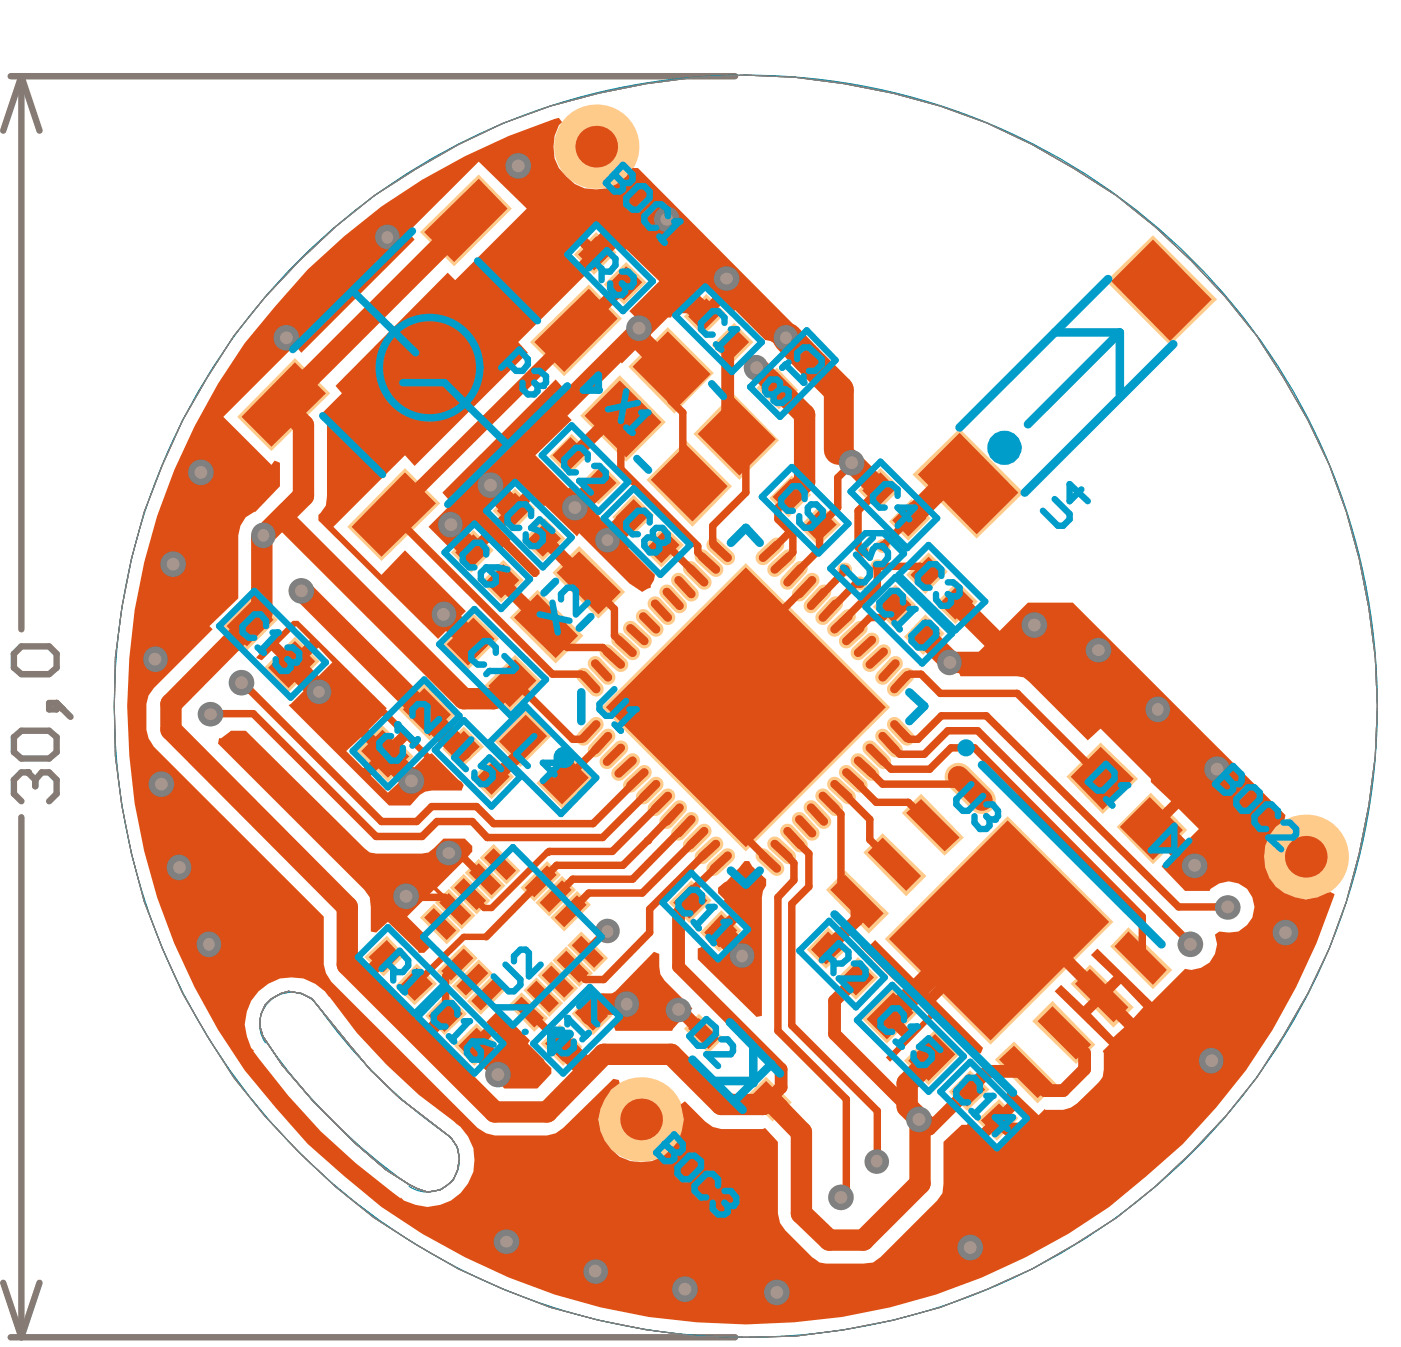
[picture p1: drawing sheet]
<svg xmlns="http://www.w3.org/2000/svg" width="55mm" height="53mm" viewBox="0 0 55 53" stroke-linecap="round" stroke-linejoin="round" font-family="sans-serif">
<g fill="none" stroke="#808080" stroke-width=".04">
<path d="M10.5 39.8a1.3 1.3 0 0 1 1.8-.3 21.1 21.1 0 0 0 5.5 5.5 1.24 1.24 0 0 1 .1 1.7 1.24 1.24 0 0 1-1.7 .1 20.2 20.2 0 0 1-5.8-5.8l-.1-.4v-.5z"/>
<circle cx="29.5" cy="27.9" r="24.9"/>
</g>
<g fill="none" stroke="#857a74" stroke-width=".25">
<path d="M.4 3h28.7M.8 3l.8 2.2M.8 3l-.7 2.2M.8 3v21.9M.5 25.9l.3-.3h1.1l.3 .3v.5l-.3 .3h-1.1l-.3-.3zM.5 29.2l.3-.3h1.1l.3 .3v.5l-.3 .3h-1.1l-.3-.3zM.8 32.3v20.6M1.1 30.5h.1M1.1 30.5h-.3l-.3 .3v.6l.3 .3M1.1 30.5l.3 .3M1.4 30.8l.2-.3h.3l.3 .3v.6l-.3 .3M1.4 30.8v.3"/>
<path d="M1.9 27.8h.3v.3h-.3zM2.2 27.8l.6 .6M.1 50.7l.7 2.2M.4 52.9h28.7M1.6 50.7l-.8 2.2"/>
</g>
<g fill="none" stroke="#008080" stroke-width=".04">
<path d="M10.5 41.2a1.27 1.27 0 0 1 .3-1.7 1.27 1.27 0 0 1 1.8 .3 20.8 20.8 0 0 0 5 5M10.5 41.2a23.1 23.1 0 0 0 5.7 5.7M17.6 44.8a1.27 1.27 0 0 1 .3 1.8 1.27 1.27 0 0 1-1.7 .3"/>
<circle cx="29.5" cy="27.9" r="25"/>
</g>
<g fill="#ffcb8b">
<path d="M10.4 26.4l1.3-1.2 .9 1-1.2 1.2z" fill-rule="evenodd"/>
<path d="M17.9 39l1-1.1 .6 .6-1.1 1z" fill-rule="evenodd"/>
<path d="M17.7 39.3l.8 .8-.9 .8-.8-.7z" fill-rule="evenodd"/>
<path d="M16.6 36.3l.6-.6 1 1.1-.5 .5z" fill-rule="evenodd"/>
<path d="M17.2 35.7l.5-.6 1.1 1.1-.6 .6z" fill-rule="evenodd"/>
<path d="M17.8 35.1l.5-.5 1.1 1-.6 .6z" fill-rule="evenodd"/>
<path d="M18.3 28.7l.8 .8-.9 .9-.7-.8z" fill-rule="evenodd"/>
<path d="M17.8 21.8l.9-.8 .8 .8-.9 .8z" fill-rule="evenodd"/>
<path d="M21.2 38.6l.6-.6 1.1 1.1-.6 .5z" fill-rule="evenodd"/>
<path d="M20.7 39.2l.5-.5 1.1 1-.6 .5z" fill-rule="evenodd"/>
<path d="M20.1 39.8l.5-.6 1.1 1.1-.6 .5z" fill-rule="evenodd"/>
<path d="M21.2 35.7l1-1.1 .6 .6-1.1 1z" fill-rule="evenodd"/>
</g>
<path d="M23.5 26.2l.5 .6M24 25.8l.5 .5M24 29.1l-.5 .6M24.5 25.3l.5 .5M24.5 29.6l-.5 .5M24.9 24.8l.6 .6" fill="none" stroke="#ffcb8b" stroke-width=".59"/>
<path d="M28.5 36l.8 .8-.9 .8-.7-.7z" fill-rule="evenodd" fill="#ffcb8b"/>
<path d="M27.3 22.5l.5 .5M27.8 22l.5 .5M27.8 32.9l-.5 .5M28.2 21.6l.6 .5M28.3 33.4l-.5 .5" fill="none" stroke="#ffcb8b" stroke-width=".59"/>
<path d="M27 12.5l.9-.9 .8 .8-.9 .9z" fill-rule="evenodd" fill="#ffcb8b"/>
<path d="M30.6 33.4l.6 .5M31.1 32.9l.5 .5M31.2 22l-.6 .5M31.6 32.4l.5 .6M31.6 22.5l-.5 .5M32.1 31.9l.5 .6M32.1 22.9l-.5 .6" fill="none" stroke="#ffcb8b" stroke-width=".59"/>
<g fill="#ffcb8b">
<path d="M30.4 19.7l.9-.9 .8 .8-.9 .9z" fill-rule="evenodd"/>
<path d="M29.9 15.3l.8-.8 .9 .9-.8 .8z" fill-rule="evenodd"/>
</g>
<path d="M34.4 29.6l.5 .5M34.5 25.3l-.6 .5M34.9 29.1l.5 .6M34.9 25.8l-.5 .5M35.4 28.6l.5 .6M35.4 26.2l-.5 .6" fill="none" stroke="#ffcb8b" stroke-width=".59"/>
<g fill="#ffcb8b">
<circle cx="34.7" cy="22.4" r=".27"/>
<circle cx="34.9" cy="21.6" r=".27"/>
<circle cx="34" cy="23.1" r=".27"/>
<circle cx="34.1" cy="21.8" r=".27"/>
</g>
<g fill="#ffcb8b">
<path d="M33.9 19.4l.9-.9 .8 .8-.9 .9z" fill-rule="evenodd"/>
<path d="M37.5 43.2l.9-.9 .7 .8-.9 .8z" fill-rule="evenodd"/>
<path d="M14.4 37.9l.9-.9 .7 .8-.8 .8z" fill-rule="evenodd"/>
<path d="M18 41.4l.8-.9 .8 .8-.8 .9z" fill-rule="evenodd"/>
<path d="M17.3 38.4l1-1.1 .6 .6-1.1 1z" fill-rule="evenodd"/>
<path d="M21.4 41.3l.7-.8 .9 .9-.7 .8z" fill-rule="evenodd"/>
<path d="M20.6 35.1l1-1 .6 .5-1.1 1.1z" fill-rule="evenodd"/>
<path d="M20.7 21.4l.8-.9 .8 .8-.8 .9z" fill-rule="evenodd"/>
</g>
<path d="M25 30.1l-.5 .5M25.4 24.4l.5 .5M25.5 30.5l-.6 .6M25.9 31l-.5 .5" fill="none" stroke="#ffcb8b" stroke-width=".59"/>
<g fill="#ffcb8b">
<path d="M25.1 19.6l.8 .8-.9 .8-.8-.7z" fill-rule="evenodd"/>
<path d="M23.9 11.2l.9-.8 .8 .8-.9 .9z" fill-rule="evenodd"/>
<path d="M27 40.7l.6-.6 1 1-.6 .6z" fill-rule="evenodd"/>
</g>
<path d="M28.8 33.8l-.6 .5" fill="none" stroke="#ffcb8b" stroke-width=".59"/>
<path d="M28.1 13.7l.9-.9 .8 .7-.9 .9z" fill-rule="evenodd" fill="#ffcb8b"/>
<path d="M32.6 23.4l-.5 .6" fill="none" stroke="#ffcb8b" stroke-width=".59"/>
<g fill="#ffcb8b">
<path d="M31.1 14.2l.8-.8 .8 .8-.7 .8z" fill-rule="evenodd"/>
<path d="M32.4 19.9l.8 .8-.8 .9-.8-.8z" fill-rule="evenodd"/>
</g>
<path d="M33.9 30.1l.6 .5M35.9 26.7l-.5 .6" fill="none" stroke="#ffcb8b" stroke-width=".59"/>
<g fill="#ffcb8b">
<path d="M34.1 33.7l.8-.7 1.7 1.6-.8 .8z" fill-rule="evenodd"/>
<path d="M34.5 24l.9-.9 .8 .8-.9 .9z" fill-rule="evenodd"/>
</g>
<path d="M37.9 30.7l.9 .9" fill="none" stroke="#ffcb8b" stroke-width="1.1"/>
<g fill="#ffcb8b">
<path d="M37 23.9l.9-.9 .8 .8-.9 .9z" fill-rule="evenodd"/>
<path d="M40.8 40.4l.8-.8 1.7 1.7-.8 .8z" fill-rule="evenodd"/>
<path d="M44.6 36.7l1.7 1.7-.7 .7-1.7-1.7z" fill-rule="evenodd"/>
<path d="M20.2 24.4l1-1.1 1.9 1.8-1.1 1.1z" fill-rule="evenodd"/>
<path d="M34.1 40.3l1.2-1.2 1 .9-1.2 1.3z" fill-rule="evenodd"/>
<path d="M16.5 38.1l.8 .8-.9 .9-.8-.8z" fill-rule="evenodd"/>
<path d="M29.5 43.3l.8-.7 1 1-.8 .8z" fill-rule="evenodd"/>
<path d="M18.5 39.6l1-1.1 .6 .6-1.1 1z" fill-rule="evenodd"/>
<path d="M23.3 39.3l.9 .9-.8 .7-.8-.8z" fill-rule="evenodd"/>
<path d="M21.8 36.3l1-1.1 .6 .6-1.1 1z" fill-rule="evenodd"/>
<path d="M26.4 35.7l.9-.9 .8 .8-.9 .9z" fill-rule="evenodd"/>
</g>
<path d="M23.6 28.6l-.5 .6M26.4 31.5l-.5 .5M26.9 31.9l-.5 .6M27.3 32.4l-.5 .6" fill="none" stroke="#ffcb8b" stroke-width=".59"/>
<path d="M19.6 29.3l1.2-1.2 1 1-1.2 1.2z" fill-rule="evenodd" fill="#ffcb8b"/>
<path d="M26.8 22.9l.5 .6M30.7 21.6l-.5 .5" fill="none" stroke="#ffcb8b" stroke-width=".59"/>
<g fill="#ffcb8b">
<path d="M19 23l.9-.9 .8 .8-.9 .9z" fill-rule="evenodd"/>
<path d="M23.7 18.3l.8 .8-.8 .8-.8-.7z" fill-rule="evenodd"/>
<path d="M39.3 41.9l.8-.7 1.7 1.7-.8 .7z" fill-rule="evenodd"/>
<path d="M33 38.7l.9-.8 .8 .8-.9 .8z" fill-rule="evenodd"/>
<path d="M42.3 38.9l.8-.8 1.7 1.7-.8 .8z" fill-rule="evenodd"/>
<path d="M32.7 35.2l.7-.8 1.7 1.7-.8 .8z" fill-rule="evenodd"/>
</g>
<path d="M32.5 31.5l.5 .5" fill="none" stroke="#ffcb8b" stroke-width=".59"/>
<path d="M35.7 32.2l.7-.8 1.7 1.7-.8 .7z" fill-rule="evenodd" fill="#ffcb8b"/>
<path d="M34 24.8l-.5 .6" fill="none" stroke="#ffcb8b" stroke-width=".59"/>
<g fill="#ffcb8b">
<path d="M36.6 24.3l.7 .8-.8 .8-.8-.7z" fill-rule="evenodd"/>
<path d="M35.8 22.7l.9-.9 .8 .8-.9 .9z" fill-rule="evenodd"/>
<path d="M15.8 28.1l1-1.1 1.2 1.3-1 1z" fill-rule="evenodd"/>
<path d="M14.1 29.7l1-1 1.2 1.2-1 1z" fill-rule="evenodd"/>
<path d="M16 18.5l1.4 1.4-2.3 2.3-1.4-1.4z" fill-rule="evenodd"/>
<path d="M11.7 14.2l1.4 1.4-2.4 2.2-1.3-1.3z" fill-rule="evenodd"/>
<path d="M8.8 24.8l1.2-1.3 1 1-1.2 1.2z" fill-rule="evenodd"/>
<path d="M18.4 34.5l.5-.5 1.1 1-.6 .6z" fill-rule="evenodd"/>
<path d="M19 33.9l.5-.5 1.1 1-.6 .6z" fill-rule="evenodd"/>
<path d="M22.4 37.4l.6-.6 1 1.1-.5 .5z" fill-rule="evenodd"/>
<path d="M21.8 38l.6-.6 1 1.1-.5 .5z" fill-rule="evenodd"/>
</g>
<g fill="#ffcb8b">
<circle cx="33.4" cy="22.5" r=".27"/>
<circle cx="25.3" cy="44.3" r="1.67"/>
</g>
<path d="M23.1 26.7l.5 .6M30.2 33.8l.5 .5" fill="none" stroke="#ffcb8b" stroke-width=".59"/>
<g fill="#ffcb8b">
<path d="M19.1 27.1l1.3-1.2 1 1-1.2 1.2z" fill-rule="evenodd"/>
<path d="M21.2 31l1.2-1.3 1 1.1-1.2 1.2z" fill-rule="evenodd"/>
<path d="M18.6 30.8l.9-.9 .8 .8-.9 .9z" fill-rule="evenodd"/>
</g>
<path d="M25.9 23.9l.5 .5M26.4 23.4l.5 .6" fill="none" stroke="#ffcb8b" stroke-width=".59"/>
<g fill="#ffcb8b">
<path d="M25.4 21.7l.9-.9 .7 .8-.9 .8z" fill-rule="evenodd"/>
<path d="M21.7 18l.9-.8 .8 .7-.9 .9z" fill-rule="evenodd"/>
<path d="M21.8 22.6l1.1-1 1.8 1.8-1 1.1z" fill-rule="evenodd"/>
<path d="M19.5 20.2l.9-.9 .8 .8-.9 .9z" fill-rule="evenodd"/>
<path d="M29 15.6l1.8 1.8-1.6 1.6-1.8-1.8z" fill-rule="evenodd"/>
<path d="M25.6 19l1.5-1.6 1.8 1.8-1.5 1.6z" fill-rule="evenodd"/>
<path d="M24.5 14.8l1.8 1.9-1.5 1.6-1.9-1.9z" fill-rule="evenodd"/>
<path d="M24.8 14.5l1.6-1.6 1.8 1.9-1.5 1.6z" fill-rule="evenodd"/>
<path d="M22.7 10.1l.9-.9 .8 .8-.9 .9z" fill-rule="evenodd"/>
<path d="M38.6 44.3l.9-.8 .8 .7-.9 .9z" fill-rule="evenodd"/>
<path d="M35.7 41.9l1.3-1.2 .9 1-1.2 1.2z" fill-rule="evenodd"/>
</g>
<circle cx="23.6" cy="5.8" r="1.67" fill="#ffcb8b"/>
<path d="M33 31l.5 .5M33.5 30.5l.5 .6" fill="none" stroke="#ffcb8b" stroke-width=".59"/>
<g fill="#ffcb8b">
<path d="M32.7 36.7l.8 .8-.8 .8-.8-.7z" fill-rule="evenodd"/>
<path d="M42.2 30.7l1.3-1.3 1.5 1.4-1.4 1.4z" fill-rule="evenodd"/>
</g>
<path d="M33 23.9l-.5 .5M33.5 24.4l-.5 .5" fill="none" stroke="#ffcb8b" stroke-width=".59"/>
<g fill="#ffcb8b">
<path d="M36.1 18.8l1.8-1.9 2.6 2.6-1.9 1.8z" fill-rule="evenodd"/>
<path d="M35.1 20.6l.9-.9 .8 .8-.9 .9z" fill-rule="evenodd"/>
<path d="M21 13.5l2.3-2.3 1.3 1.4-2.3 2.3z" fill-rule="evenodd"/>
<path d="M35 37.1l4.8-4.8 4.2 4.2-4.8 4.8z" fill-rule="evenodd"/>
<path d="M17.5 25.5l1.2-1.2 1 1-1.2 1.2z" fill-rule="evenodd"/>
<path d="M44.1 32.7l1.4-1.4 1.4 1.5-1.3 1.4z" fill-rule="evenodd"/>
<path d="M16.6 9.2l2.3-2.3 1.3 1.3-2.2 2.3z" fill-rule="evenodd"/>
<path d="M43.7 11.1l1.9-1.8 2.5 2.5-1.8 1.9z" fill-rule="evenodd"/>
<path d="M23.8 28l5.7-5.7 5.7 5.7-5.7 5.7z" fill-rule="evenodd"/>
</g>
<circle cx="51.6" cy="33.9" r="1.67" fill="#ffcb8b"/>
<g fill="#de4f16">
<path d="M24 39.4l.3-.2 1.6-1.6 .2 .1v.8l.2 .3 1.1 1.1-.2 .1 .8 .7-.3 .3-.7-.7-.4 .5h-2.3l-.1-.2 .4-.4-.6-.7z"/>
<path d="M8.7 29.2a1.2 1.2 0 0 1 1-.3l4.9 4.8h2.3l.6-.5h.9l.3 .3v.2l-.2 .2 .7 .8-.1 .1-.8-.7-1 1 .8 .8-.1 .1-.8-.8-1.1 1 1.1 1.1-.4 .4h-.2l-1.3-1.2-.4 .4-.2-.1-.1-1.3-.2-.3-5.8-5.8z"/>
<path d="M19.2 40.4l.5-.5 1.3 1.2-.1 .2 .9 .9v.3l-.6 .5h-1.3l-.8-.8 .1-.1-.6-.6 .2-.2-.2-.1 .7-.7zM19.1 41.3l.4 .5 .5-.5-.4-.5z"/>
<path d="M28.4 35.1l1-1h.2l.7 .7-.2 .7v4.7h-.2l-2.3-2.3v-.4l.2-.1 .6 .7 .5-.5-.6-.6 .2-.2-.2-.1 .7-.7-.4-.3v-.1l-.2-.3zM28.8 36.8l.4 .5 .5-.5-.4-.5z"/>
<path d="M34 37.3l.1-.1 .2 .2 .3-.2 2.1 2.1 2.6-2.7 .4 .3-2.7 2.7 1.9 1.8-.1 .3-.3 .1-1.6-1.6-1.7 1.8-.2-.2 .7-.7-.7-.7 .2-.2-.2-.1 .9-.9zM35.5 40.2l.5 .6 .7-.7-.5-.6z"/>
<path d="M10.1 26l1.5-1.5h.2l3.5 3.5 1.7 1.8h.1l1.1 1.1 .1 .2-.1 .2h-1.4l-.6 .6h-.8l-4-4 .8-.7-1.5-1.5-.4 .4zM11 25.4l.6 .6 .7-.7-.6-.5zM11.9 26.3l.6 .6 .6-.7-.5-.6zM14.6 28.9l.6 .6 .6-.5-.7-.7zM13.7 29.7l.7 .7 .6-.6-.7-.6zM15.5 29.8l.7 .7 .6-.5-.7-.7zM14.7 30.7l.6 .6 .6-.5-.7-.7z"/>
<path d="M12.2 10.7a24.4 24.4 0 0 1 9.9-6l.1 .1a1.67 1.67 0 0 0 .5 2.4 1.67 1.67 0 0 0 2.3-.6h.2l6.5 6.5-.3 .3 .7 .6-.3 .3-.7-.6-.3 .1-.3-.3-.3-.1-1.6-1.5-.6 .7-.2-.2-.1 .2-.6-.6-1.5 1.4 1.1 1.1-.3 .3-1.1-1.1-2.9 2.7 .4 .4-.2-.2-1.4 1.4 1.7 1.7 .7-.7 .3 .3-.7 .6 1 1 .6-.6 .3 .3-.6 .6 .4 .4-.1 .1 1.1 1v.2a.51 .51 0 0 1-.5 .5l-.5-.3-2-2-.1 .1-1.7-1.5-1.3 1.3 1.5 1.6-.1 .2h-.1l-1.6-1.5-.7 .7-.1-.2-.2 .2-.5-.7-.3 .3-.8-.8 1-.9-.4-.4 4.5-4.5 .3 .4 2.9-2.8-.3-.3 1.2-1.2-1.8-1.6-1.3 1.3 .1 .1-2.6 2.6 .4 .5-4.5 4.4-.4-.4-2.8 2.8 1.9 1.9 .9-.9 2.4 2.4-.3 .3 .7 .7-.3 .3-.7-.7-.5 .5-4.7-4.7v-.2l.3-.4v-.4v-2.8v-.3l-.1-.2 .7-.7-.2-.3 4.4-4.5 .3 .3 2.8-2.9-1.9-1.8-2.8 2.8 .3 .3-4.5 4.5-.2-.3-2.9 2.8 1.9 1.9 .2-.2 .2 .1v.9l-1 1a.93 .93 0 0 0-.7 1.1v2.4l-1.1 1.1 .1 .1-2.3 2.3a2.03 2.03 0 0 0 0 2.3l6.7 6.7v1.9l.3 .7 5.8 5.8 .7 .3h2l.4-.1 2.2-2.1h.3v.1a1.68 1.68 0 0 0-.7 2.3 1.68 1.68 0 0 0 2.2 .7 1.68 1.68 0 0 0 .9-2.1l.2-.1 1.1 1 .3 .1 1.7-.1 .6 .6v2.8v.4l1.3 1.3a.74 .74 0 0 0 .7 .3l1.7-.1 .3-.2 2.5-2.5v-2l.7-.7h.2l.1-.1 .4 .4 1.3-1.3-.2-.2v-.1l.2-.1 1.1 1 .2-.3a1.36 1.36 0 0 0 1.3-.2l.8-.8a1.55 1.55 0 0 0 .2-1.2l.2-.3-2.1-2.1 .2-.3 .9 .9 1.2-1.2-.9-.8 .3-.3 2.1 2.1 1.3-1.2a1.07 1.07 0 0 0 1.2-1.4l.2-.2a1.01 1.01 0 0 0 1.4-1.1 1.01 1.01 0 0 0-1.8-.5h-1l-.9-.9 .4-.5-.9-.9 .1-.2-.1-.1 .9-.9-2.8-2.9-.5 .5-2.5-2.5-2.5-.1-.1-.1 2.7-2.8h1.8l8.4 8.4v.2a1.68 1.68 0 0 0-.6 2.4 1.68 1.68 0 0 0 2.4 .5l.2 .1a24.4 24.4 0 0 1-36 13.4 24.4 24.4 0 0 1-4.6-38.1zM23.1 9.3l.4 .4 .5-.5-.4-.4zM22.8 9.6l-.5 .5 .4 .4 .5-.5zM27.4 11.7l.4 .4 .5-.5-.4-.4zM19.9 19.4l.4 .5 .5-.5-.4-.5zM19.1 20.2l.4 .5 .5-.5-.4-.5zM18.2 21l.5 .5 .5-.5-.4-.4zM45.8 32.7l.8 .8 .8-.7-.8-.8zM43.8 39.4l1 .9 .4-.5-.9-.9zM43.1 40.1l.9 .9 .5-.4-.9-.9zM39.8 44.3l.4 .4 .5-.5-.4-.4zM38.9 45.1l.5 .4 .5-.5-.4-.4zM10.2 39.2a1.75 1.75 0 0 0-.1 2.4h-.1a23.9 23.9 0 0 0 5.8 5.8 1.83 1.83 0 0 0 2.6-.5 1.83 1.83 0 0 0-.4-2.5 20.8 20.8 0 0 1-5.2-5.2 1.84 1.84 0 0 0-2.6 0z"/>
</g>
<path d="M10.5 39.8a1.3 1.3 0 0 1 1.8-.3 21.1 21.1 0 0 0 5.5 5.5 1.24 1.24 0 0 1 .1 1.7 1.24 1.24 0 0 1-1.7 .1 20.2 20.2 0 0 1-5.8-5.8l-.1-.4v-.5z" fill="none" stroke="#808080" stroke-width=".04"/>
<g fill="none" stroke="#de4f16" stroke-width=".3">
<path d="M24.2 16.5h.4M24.5 16.7v1.9l3.1 3v.2l.4 .5M26.5 14.7v1.2l.5 .4v2.6l.2 .2M28.8 16.9l.7 .7v1.9l-1.3 1.3v.7l.3 .3M31.2 19.6l-.4 .5v.4l.5 .6M33.7 18.3l-.6 .6v1.2l-.7 .7v.9l-1 1M34.8 19.4l-.9 .8v1.4l.2 .2M8.4 28.2h.1M8.4 28.2h1.6l4.9 4.9h1.8l.6-.6h1.4l.6 .6h4.5l1.9-1.8M9.6 27l5.5 5.5h1.4l.6-.6h1.7l.7 .7h3.9l1.8-1.8M15.5 20.4l6.3 6.3h1.2l.3 .3M16.1 35.5h1.5l.4 .5"/>
<path d="M17.9 33.8h.3l1 1M18.1 38.1l-.5 .5v1.5l-.1 .2M20 23.1v.1M20.3 26.9l2.3 2.3h.4l.3-.3M20.9 40l1.3 1.3M21.6 24.8l.8 .8h1.4l.4 .4M21.6 21.5h.1M23.3 23.1l1 1v1l.5 .5M23.8 29.4l-1.5 1.5M24 36.8l-.8 .8M25.6 33.2h.1M25.6 33.2l-1 1h-2.6l-2.8 2.8"/>
<path d="M25.9 21.6h.5l1.1 1.1M26.1 31.7l-1.9 2h-2.5M26.6 32.2l-1 1M27.1 32.7l-2.1 2.1h-2.4l-.6 .6M27.5 33.2l-2.1 2.1h-2.1l-.7 .7M28 33.6l-2.3 2.4v.9l-1.8 1.8h-.8l-.5-.5M28.5 34.1l-1.2 1.2v.4M30.9 33.6l.5 .5v.7l-.6 .7v5.3l2.7 2.7v3.7l-.2 .2M31.3 21.1v.7l-.4 .5M31.3 21.1h-.2l-.6 .7M31.4 33.2l.6 .6v1.3l-.7 .6v4.9l3.4 3.3v2M31.9 23.2l-2.4 2.4v7.5l1 1"/>
<path d="M32.8 31.7l.4 .5v2.8l.6 .5M33.2 31.3l1.2 1.1v.8l.8 .9M33.4 22.5l-1.1 1.2M33.7 30.8l.9 .9h1.3l.9 .8M34 23.1h-.2l-1 1.1M34.2 30.3l.7 .7h2.9l.2-.2M34.7 29.9l.5 .5h1.6l.8-.8h.9l6.7 6.6v1.8M35.1 29.4l.5 .4h.9l1-.9h1.2l8.4 8.4M35.4 24l-.5 .4h-.5l-.7 .7M35.6 28.9l.3 .3h.4l.9-.9h1.8l7.6 7.6h2M35.6 27l.3-.3h.5l.8 .7h3l3.4 3.4M35.9 20.5l-1 1.1"/>
<path d="M36.6 22.6l-.2-.2h-1.7v.8l-1.5 1.4"/>
</g>
<g fill="none" stroke="#de4f16" stroke-width=".84">
<path d="M11.2 16l.8 .8v2.8l-1.7 1.7v3l-3.5 3.5v1.1l6.9 7v2.2l5.9 5.9h2l2.3-2.3h2.6l2 2h1.7l.2-.2 1.3 1.3v3.2l1.1 1h1.3l2.3-2.2v-2.5M18.5 8.7l-7.1 7.1M19.3 19.1l1 1.1M23.7 19.1l-.8 .8M26.4 8.7h-1.5l-1.4 1.3M27.8 12.4l-.5-.4h-1.1l-.9 .9v.5l1.2 1.3M30 14.5l1.8 1.9v2.7l-.6 .5M33.2 17.8l1.6 1.6M37.3 19.1l-1.4 1.4M11.2 20.5l7.1 7.1h1.2l.8-.7M11.6 26.3l1 1.1M12 23.4l6.2 6.3"/>
<path d="M15.2 29.8l1.1 1.1M17.6 24.3l1 1M17.7 20.9l1 .9M24.8 39.7h-1l-.4 .4M25 20.4l-.8 .9M28.5 36.8l.9 .9M36.5 25.1l1.1 1.1h1.4l.6-.6M37.8 23.8l1.8 1.8M39.5 36.8h-.9l-3.4 3.4M40.9 24.7l-.9 .9h-.4M45.7 32.6l1.6 1.6M18.8 41.3l1.1 1.1"/>
<path d="M22.2 41.3l1 1M36.8 41.9l-.9 .9v1l.7 .7"/>
</g>
<path d="M19.2 37h-.9l-2 2.1M21.7 33.7l-2.3 2.2h-.3l-.5-.5" fill="none" stroke="#de4f16" stroke-width=".25"/>
<g fill="none" stroke="#de4f16" stroke-width=".51">
<path d="M24 16.7l-1.5 1.5M24.5 11.4l-8.9 8.8M28.8 13.8v3.1M15.1 20.5l-.3 .2M15.2 37.9l-.8 .8M20 23.2l1.6 1.6M21 29.4l-1.5 1.4M21.7 21.5l1.6 1.6M26.9 39.9l.9 1M27.3 35.7l-.5 .4v2.1l4.1 4.1v.7l-.5 .5M33.9 35.7v.7l-1.2 1.1M33.9 38.7l-.9 .9v1.3l3.4 3.4"/>
<path d="M39.5 36.9h1.6l3.7 3.7v1.2l-2.9 2.9h-2.1l-.3-.4M17.5 40.3l-.8 .8M42.1 40.8l.8 .9v.6l-.9 .8h-.7l-.7-.7h-1.6l-2.2 2.3-.2-.2"/>
</g>
<path d="M31.1 13.4l2.1 2v2.4" fill="none" stroke="#de4f16" stroke-width="1.2"/>
<circle cx="26.8" cy="39.9" r=".5" fill="#808080"/>
<circle cx="26.8" cy="39.9" r=".25" fill="#a6968d"/>
<circle cx="20" cy="49.1" r=".5" fill="#808080"/>
<circle cx="20" cy="49.1" r=".24" fill="#a6968d"/>
<circle cx="23.6" cy="50.3" r=".49" fill="#808080"/>
<circle cx="23.5" cy="50.3" r=".25" fill="#a6968d"/>
<circle cx="7.1" cy="34.3" r=".5" fill="#808080"/>
<circle cx="7.1" cy="34.3" r=".25" fill="#a6968d"/>
<circle cx="8.2" cy="37.3" r=".5" fill="#808080"/>
<circle cx="8.2" cy="37.4" r=".24" fill="#a6968d"/>
<circle cx="29.4" cy="27.9" r=".49" fill="#808080"/>
<circle cx="29.4" cy="27.9" r=".23" fill="#a6968d"/>
<circle cx="29.3" cy="31.3" r=".51" fill="#808080"/>
<circle cx="29.3" cy="31.3" r=".25" fill="#a6968d"/>
<circle cx="37.1" cy="36.9" r=".51" fill="#808080"/>
<circle cx="37.1" cy="36.9" r=".25" fill="#a6968d"/>
<circle cx="39.5" cy="34.6" r=".5" fill="#808080"/>
<circle cx="39.5" cy="34.6" r=".24" fill="#a6968d"/>
<circle cx="8.3" cy="28.2" r=".5" fill="#808080"/>
<circle cx="8.3" cy="28.2" r=".24" fill="#a6968d"/>
<circle cx="9.5" cy="27" r=".51" fill="#808080"/>
<circle cx="9.5" cy="27" r=".25" fill="#a6968d"/>
<circle cx="31.1" cy="13.4" r=".5" fill="#808080"/>
<circle cx="31.1" cy="13.4" r=".24" fill="#a6968d"/>
<circle cx="29.3" cy="37.8" r=".49" fill="#808080"/>
<circle cx="29.3" cy="37.8" r=".24" fill="#a6968d"/>
<circle cx="12.6" cy="27.4" r=".49" fill="#808080"/>
<circle cx="12.6" cy="27.4" r=".23" fill="#a6968d"/>
<circle cx="48.5" cy="35.9" r=".5" fill="#808080"/>
<circle cx="48.5" cy="35.9" r=".25" fill="#a6968d"/>
<circle cx="47.1" cy="37.3" r=".51" fill="#808080"/>
<circle cx="47.1" cy="37.3" r=".25" fill="#a6968d"/>
<circle cx="34.7" cy="45.9" r=".49" fill="#808080"/>
<circle cx="34.6" cy="45.9" r=".24" fill="#a6968d"/>
<circle cx="33.2" cy="47.4" r=".51" fill="#808080"/>
<circle cx="33.2" cy="47.4" r=".25" fill="#a6968d"/>
<circle cx="36.3" cy="44.3" r=".51" fill="#808080"/>
<circle cx="36.3" cy="44.3" r=".25" fill="#a6968d"/>
<circle cx="24" cy="21.4" r=".49" fill="#808080"/>
<circle cx="24" cy="21.4" r=".23" fill="#a6968d"/>
<circle cx="22.7" cy="20.1" r=".51" fill="#808080"/>
<circle cx="22.7" cy="20.1" r=".25" fill="#a6968d"/>
<circle cx="17.5" cy="24.3" r=".5" fill="#808080"/>
<circle cx="17.5" cy="24.3" r=".25" fill="#a6968d"/>
<circle cx="39.4" cy="39.1" r=".51" fill="#808080"/>
<circle cx="39.4" cy="39.1" r=".25" fill="#a6968d"/>
<circle cx="41.8" cy="36.8" r=".51" fill="#808080"/>
<circle cx="41.8" cy="36.8" r=".25" fill="#a6968d"/>
<circle cx="29.5" cy="24.5" r=".5" fill="#808080"/>
<circle cx="29.5" cy="24.5" r=".25" fill="#a6968d"/>
<circle cx="10.4" cy="21.2" r=".5" fill="#808080"/>
<circle cx="10.4" cy="21.2" r=".24" fill="#a6968d"/>
<circle cx="47.2" cy="34.2" r=".5" fill="#808080"/>
<circle cx="47.2" cy="34.2" r=".25" fill="#a6968d"/>
<circle cx="19.4" cy="19.2" r=".51" fill="#808080"/>
<circle cx="19.4" cy="19.2" r=".25" fill="#a6968d"/>
<circle cx="17.8" cy="20.7" r=".5" fill="#808080"/>
<circle cx="17.8" cy="20.7" r=".25" fill="#a6968d"/>
<circle cx="25.3" cy="13" r=".51" fill="#808080"/>
<circle cx="25.3" cy="13" r=".25" fill="#a6968d"/>
<circle cx="16.3" cy="30.9" r=".51" fill="#808080"/>
<circle cx="16.3" cy="30.9" r=".25" fill="#a6968d"/>
<circle cx="11.9" cy="23.4" r=".51" fill="#808080"/>
<circle cx="11.9" cy="23.4" r=".25" fill="#a6968d"/>
<circle cx="19.7" cy="42.5" r=".51" fill="#808080"/>
<circle cx="19.7" cy="42.5" r=".25" fill="#a6968d"/>
<circle cx="24" cy="36.8" r=".49" fill="#808080"/>
<circle cx="24" cy="36.8" r=".24" fill="#a6968d"/>
<circle cx="24.8" cy="39.7" r=".5" fill="#808080"/>
<circle cx="24.8" cy="39.7" r=".24" fill="#a6968d"/>
<circle cx="16.1" cy="35.4" r=".51" fill="#808080"/>
<circle cx="16.1" cy="35.4" r=".25" fill="#a6968d"/>
<circle cx="17.8" cy="33.7" r=".5" fill="#808080"/>
<circle cx="17.8" cy="33.7" r=".24" fill="#a6968d"/>
<circle cx="26.4" cy="8.7" r=".51" fill="#808080"/>
<circle cx="26.4" cy="8.7" r=".25" fill="#a6968d"/>
<circle cx="29.9" cy="14.5" r=".5" fill="#808080"/>
<circle cx="29.9" cy="14.5" r=".25" fill="#a6968d"/>
<circle cx="43.4" cy="25.7" r=".5" fill="#808080"/>
<circle cx="43.4" cy="25.7" r=".24" fill="#a6968d"/>
<circle cx="45.8" cy="28.1" r=".5" fill="#808080"/>
<circle cx="45.8" cy="28.1" r=".24" fill="#a6968d"/>
<circle cx="48.1" cy="30.4" r=".51" fill="#808080"/>
<circle cx="48.1" cy="30.4" r=".25" fill="#a6968d"/>
<circle cx="50.8" cy="36.9" r=".51" fill="#808080"/>
<circle cx="50.8" cy="36.9" r=".25" fill="#a6968d"/>
<circle cx="47.9" cy="41.9" r=".5" fill="#808080"/>
<circle cx="47.9" cy="41.9" r=".25" fill="#a6968d"/>
<circle cx="38.4" cy="49.3" r=".51" fill="#808080"/>
<circle cx="38.4" cy="49.3" r=".25" fill="#a6968d"/>
<circle cx="27.1" cy="51" r=".51" fill="#808080"/>
<circle cx="27.1" cy="51" r=".25" fill="#a6968d"/>
<circle cx="30.7" cy="51.1" r=".51" fill="#808080"/>
<circle cx="30.7" cy="51.1" r=".25" fill="#a6968d"/>
<circle cx="11.3" cy="13.4" r=".51" fill="#808080"/>
<circle cx="11.3" cy="13.4" r=".25" fill="#a6968d"/>
<circle cx="15.3" cy="9.4" r=".49" fill="#808080"/>
<circle cx="15.3" cy="9.4" r=".24" fill="#a6968d"/>
<circle cx="20.5" cy="6.6" r=".51" fill="#808080"/>
<circle cx="20.5" cy="6.6" r=".25" fill="#a6968d"/>
<circle cx="7.9" cy="18.7" r=".51" fill="#808080"/>
<circle cx="7.9" cy="18.7" r=".25" fill="#a6968d"/>
<circle cx="6.1" cy="26.1" r=".5" fill="#808080"/>
<circle cx="6.1" cy="26.1" r=".25" fill="#a6968d"/>
<circle cx="6.4" cy="31" r=".51" fill="#808080"/>
<circle cx="6.4" cy="31" r=".25" fill="#a6968d"/>
<circle cx="33.7" cy="18.3" r=".51" fill="#808080"/>
<circle cx="33.7" cy="18.3" r=".25" fill="#a6968d"/>
<circle cx="40.9" cy="24.7" r=".51" fill="#808080"/>
<circle cx="40.9" cy="24.7" r=".25" fill="#a6968d"/>
<circle cx="28.7" cy="11" r=".5" fill="#808080"/>
<circle cx="28.7" cy="11" r=".24" fill="#a6968d"/>
<circle cx="37.5" cy="26.2" r=".5" fill="#808080"/>
<circle cx="37.6" cy="26.2" r=".25" fill="#a6968d"/>
<circle cx="6.8" cy="22.3" r=".51" fill="#808080"/>
<circle cx="6.8" cy="22.3" r=".25" fill="#a6968d"/>
<g fill="#de4f16">
<path d="M10.6 26.4l1.1-1 .8 .8-1.1 1z" fill-rule="evenodd"/>
<path d="M18 39l.9-.9 .4 .4-.9 .9z" fill-rule="evenodd"/>
<path d="M16.9 40.2l.8-.7 .6 .6-.7 .7z" fill-rule="evenodd"/>
<path d="M16.8 36.3l.4-.4 .8 .9-.3 .4z" fill-rule="evenodd"/>
<path d="M17.4 35.7l.3-.4 .9 .9-.4 .4z" fill-rule="evenodd"/>
<path d="M18 35.1l.3-.4 .9 .9-.4 .4z" fill-rule="evenodd"/>
<path d="M18.3 28.9l.7 .6-.8 .7-.5-.6z" fill-rule="evenodd"/>
<path d="M18 21.8l.7-.7 .6 .7-.7 .7z" fill-rule="evenodd"/>
<path d="M21.4 38.6l.4-.4 .9 .9-.4 .4z" fill-rule="evenodd"/>
<path d="M20.8 39.2l.4-.4 .9 .9-.4 .3z" fill-rule="evenodd"/>
<path d="M20.3 39.8l.3-.4 .9 .9-.4 .3z" fill-rule="evenodd"/>
<path d="M21.3 35.7l.9-.9 .4 .4-.9 .9z" fill-rule="evenodd"/>
</g>
<path d="M23.5 26.2l.5 .6M24 25.8l.5 .5M24 29.1l-.5 .6M24.5 25.3l.5 .5M24.5 29.6l-.5 .5M24.9 24.8l.6 .6" fill="none" stroke="#de4f16" stroke-width=".34"/>
<path d="M28.5 36.2l.6 .6-.7 .7-.6-.6z" fill-rule="evenodd" fill="#de4f16"/>
<path d="M27.3 22.5l.5 .5M27.8 22l.5 .5M27.8 32.9l-.5 .5M28.2 21.6l.6 .5M28.3 33.4l-.5 .5" fill="none" stroke="#de4f16" stroke-width=".34"/>
<path d="M27.2 12.5l.7-.7 .6 .6-.7 .7z" fill-rule="evenodd" fill="#de4f16"/>
<path d="M30.6 33.4l.6 .5M31.1 32.9l.5 .5M31.2 22l-.6 .5M31.6 32.4l.5 .6M31.6 22.5l-.5 .5M32.1 31.9l.5 .6M32.1 22.9l-.5 .6" fill="none" stroke="#de4f16" stroke-width=".34"/>
<g fill="#de4f16">
<path d="M30.5 19.7l.8-.8 .6 .7-.7 .7z" fill-rule="evenodd"/>
<path d="M30.1 15.3l.6-.6 .7 .7-.6 .6z" fill-rule="evenodd"/>
</g>
<path d="M34.4 29.6l.5 .5M34.5 25.3l-.6 .5M34.9 29.1l.5 .6M34.9 25.8l-.5 .5M35.4 28.6l.5 .6M35.4 26.2l-.5 .6" fill="none" stroke="#de4f16" stroke-width=".34"/>
<g fill="#de4f16">
<circle cx="34.7" cy="22.4" r=".19"/>
<circle cx="34.9" cy="21.6" r=".19"/>
<circle cx="34" cy="23.1" r=".19"/>
<circle cx="34.1" cy="21.8" r=".19"/>
</g>
<g fill="#de4f16">
<path d="M34.1 19.4l.7-.7 .6 .6-.7 .7z" fill-rule="evenodd"/>
<path d="M38.3 42.5l.6 .6-.7 .7-.6-.6z" fill-rule="evenodd"/>
<path d="M14.6 37.9l.7-.7 .5 .6-.6 .6z" fill-rule="evenodd"/>
<path d="M18.1 41.4l.7-.8 .7 .7-.7 .7z" fill-rule="evenodd"/>
<path d="M17.4 38.4l.9-.9 .4 .4-.9 .9z" fill-rule="evenodd"/>
<path d="M21.5 41.3l.6-.6 .8 .7-.6 .6z" fill-rule="evenodd"/>
<path d="M20.7 35.1l.9-.9 .4 .4-.9 .9z" fill-rule="evenodd"/>
<path d="M20.8 21.4l.7-.7 .7 .6-.7 .7z" fill-rule="evenodd"/>
</g>
<path d="M25 30.1l-.5 .5M25.4 24.4l.5 .5M25.5 30.5l-.6 .6M25.9 31l-.5 .5" fill="none" stroke="#de4f16" stroke-width=".34"/>
<g fill="#de4f16">
<path d="M24.3 20.5l.8-.8 .6 .7-.7 .7z" fill-rule="evenodd"/>
<path d="M24 11.2l.8-.7 .6 .7-.7 .7z" fill-rule="evenodd"/>
<path d="M27.2 40.7l.4-.4 .8 .8-.4 .4z" fill-rule="evenodd"/>
</g>
<path d="M28.8 33.8l-.6 .5" fill="none" stroke="#de4f16" stroke-width=".34"/>
<path d="M28.3 13.7l.7-.8 .6 .6-.7 .7z" fill-rule="evenodd" fill="#de4f16"/>
<path d="M32.6 23.4l-.5 .6" fill="none" stroke="#de4f16" stroke-width=".34"/>
<g fill="#de4f16">
<path d="M31.3 14.2l.6-.7 .7 .7-.6 .7z" fill-rule="evenodd"/>
<path d="M32.4 20.1l.7 .6-.7 .7-.6-.6z" fill-rule="evenodd"/>
</g>
<path d="M33.9 30.1l.6 .5M35.9 26.7l-.5 .6" fill="none" stroke="#de4f16" stroke-width=".34"/>
<g fill="#de4f16">
<path d="M34.3 33.7l.6-.6 1.5 1.5-.6 .6z" fill-rule="evenodd"/>
<path d="M34.7 24l.7-.7 .6 .6-.7 .7z" fill-rule="evenodd"/>
</g>
<path d="M37.9 30.7l.9 .9" fill="none" stroke="#de4f16" stroke-width=".84"/>
<g fill="#de4f16">
<path d="M37.1 23.9l.8-.7 .6 .6-.7 .7z" fill-rule="evenodd"/>
<path d="M41 40.4l.6-.6 1.5 1.5-.6 .6z" fill-rule="evenodd"/>
<path d="M44.6 36.8l1.5 1.6-.5 .5-1.5-1.5z" fill-rule="evenodd"/>
<path d="M20.3 24.4l.9-.9 1.7 1.6-.9 .9z" fill-rule="evenodd"/>
<path d="M34.3 40.3l1-1.1 .8 .8-1 1.1z" fill-rule="evenodd"/>
<path d="M16.5 38.3l.6 .6-.7 .7-.6-.6z" fill-rule="evenodd"/>
<path d="M29.7 43.3l.6-.6 .8 .9-.6 .6z" fill-rule="evenodd"/>
<path d="M18.6 39.6l.9-.9 .4 .4-.9 .9z" fill-rule="evenodd"/>
<path d="M22.7 40l.6-.5 .7 .7-.6 .6z" fill-rule="evenodd"/>
<path d="M21.9 36.3l.9-.9 .4 .4-.9 .9z" fill-rule="evenodd"/>
<path d="M26.6 35.7l.7-.7 .7 .6-.8 .7z" fill-rule="evenodd"/>
</g>
<path d="M23.6 28.6l-.5 .6M26.4 31.5l-.5 .5M26.9 31.9l-.5 .6M27.3 32.4l-.5 .6" fill="none" stroke="#de4f16" stroke-width=".34"/>
<path d="M19.7 29.3l1.1-1 .8 .8-1 1.1z" fill-rule="evenodd" fill="#de4f16"/>
<path d="M26.8 22.9l.5 .6M30.7 21.6l-.5 .5" fill="none" stroke="#de4f16" stroke-width=".34"/>
<g fill="#de4f16">
<path d="M19.2 23l.7-.7 .6 .6-.7 .8z" fill-rule="evenodd"/>
<path d="M23.7 18.5l.7 .6-.7 .7-.6-.6z" fill-rule="evenodd"/>
<path d="M39.5 41.9l.6-.5 1.5 1.5-.6 .5z" fill-rule="evenodd"/>
<path d="M33.2 38.7l.7-.7 .7 .7-.8 .7z" fill-rule="evenodd"/>
<path d="M42.5 38.9l.6-.6 1.5 1.5-.6 .6z" fill-rule="evenodd"/>
<path d="M32.8 35.2l.6-.6 1.5 1.5-.6 .6z" fill-rule="evenodd"/>
</g>
<path d="M32.5 31.5l.5 .5" fill="none" stroke="#de4f16" stroke-width=".34"/>
<path d="M35.8 32.2l.6-.6 1.5 1.5-.6 .6z" fill-rule="evenodd" fill="#de4f16"/>
<path d="M34 24.8l-.5 .6" fill="none" stroke="#de4f16" stroke-width=".34"/>
<g fill="#de4f16">
<path d="M36.6 24.5l.6 .6-.7 .6-.6-.5z" fill-rule="evenodd"/>
<path d="M36 22.7l.7-.7 .6 .6-.7 .7z" fill-rule="evenodd"/>
<path d="M15.9 28.1l.9-.9 1 1.1-.8 .8z" fill-rule="evenodd"/>
<path d="M14.3 29.7l.8-.8 1.1 1-.9 .9z" fill-rule="evenodd"/>
<path d="M16 18.7l1.2 1.2-2.1 2.1-1.2-1.2z" fill-rule="evenodd"/>
<path d="M11.7 14.3l1.2 1.3-2.2 2.1-1.2-1.2z" fill-rule="evenodd"/>
<path d="M9 24.8l1-1.1 .8 .8-1 1.1z" fill-rule="evenodd"/>
<path d="M18.5 34.5l.4-.4 .9 .9-.4 .4z" fill-rule="evenodd"/>
<path d="M19.1 33.9l.4-.4 .9 .9-.4 .4z" fill-rule="evenodd"/>
<path d="M22.6 37.4l.4-.4 .9 .9-.4 .4z" fill-rule="evenodd"/>
<path d="M22 38l.4-.4 .9 .9-.4 .4z" fill-rule="evenodd"/>
</g>
<g fill="#de4f16">
<circle cx="33.4" cy="22.5" r=".19"/>
<circle cx="25.3" cy="44.3" r=".82"/>
</g>
<path d="M23.1 26.7l.5 .6M30.2 33.8l.5 .5" fill="none" stroke="#de4f16" stroke-width=".34"/>
<g fill="#de4f16">
<path d="M19.3 27.1l1.1-1 .8 .8-1 1.1z" fill-rule="evenodd"/>
<path d="M21.4 31l1-1.1 .9 .9-1.1 1z" fill-rule="evenodd"/>
<path d="M18.8 30.8l.7-.7 .7 .6-.8 .7z" fill-rule="evenodd"/>
</g>
<path d="M25.9 23.9l.5 .5M26.4 23.4l.5 .6" fill="none" stroke="#de4f16" stroke-width=".34"/>
<g fill="#de4f16">
<path d="M25.6 21.7l.7-.7 .6 .6-.8 .7z" fill-rule="evenodd"/>
<path d="M21.8 18l.8-.7 .6 .6-.7 .7z" fill-rule="evenodd"/>
<path d="M22 22.6l.9-.8 1.6 1.6-.8 .9z" fill-rule="evenodd"/>
<path d="M19.6 20.2l.8-.7 .6 .6-.7 .7z" fill-rule="evenodd"/>
<path d="M27.6 17.2l1.4-1.5 1.7 1.7-1.5 1.4z" fill-rule="evenodd"/>
<path d="M25.7 19l1.4-1.4 1.7 1.6-1.4 1.4z" fill-rule="evenodd"/>
<path d="M23.1 16.4l1.4-1.4 1.6 1.7-1.3 1.4z" fill-rule="evenodd"/>
<path d="M25 14.5l1.4-1.4 1.7 1.7-1.4 1.4z" fill-rule="evenodd"/>
<path d="M22.9 10.1l.7-.8 .6 .7-.7 .7z" fill-rule="evenodd"/>
<path d="M38.8 44.3l.7-.7 .6 .6-.7 .7z" fill-rule="evenodd"/>
<path d="M35.9 41.9l1.1-1 .8 .8-1.1 1z" fill-rule="evenodd"/>
</g>
<circle cx="23.6" cy="5.8" r=".82" fill="#de4f16"/>
<path d="M33 31l.5 .5M33.5 30.5l.5 .6" fill="none" stroke="#de4f16" stroke-width=".34"/>
<g fill="#de4f16">
<path d="M32.7 36.8l.7 .7-.7 .6-.6-.5z" fill-rule="evenodd"/>
<path d="M42.3 30.7l1.2-1.2 1.3 1.3-1.2 1.2z" fill-rule="evenodd"/>
</g>
<path d="M33 23.9l-.5 .5M33.5 24.4l-.5 .5" fill="none" stroke="#de4f16" stroke-width=".34"/>
<g fill="#de4f16">
<path d="M36.3 18.8l1.6-1.7 2.4 2.4-1.7 1.6z" fill-rule="evenodd"/>
<path d="M35.3 20.6l.7-.7 .6 .6-.7 .7z" fill-rule="evenodd"/>
<path d="M21.1 13.5l2.2-2.1 1.1 1.2-2.1 2.1z" fill-rule="evenodd"/>
<path d="M35.1 37.1l4.7-4.7 4 4.1-4.6 4.6z" fill-rule="evenodd"/>
<path d="M17.7 25.5l1-1.1 .9 .9-1.1 1z" fill-rule="evenodd"/>
<path d="M44.3 32.7l1.2-1.2 1.3 1.3-1.2 1.2z" fill-rule="evenodd"/>
<path d="M16.8 9.2l2.1-2.1 1.2 1.1-2.1 2.2z" fill-rule="evenodd"/>
<path d="M43.9 11.1l1.7-1.6 2.3 2.3-1.6 1.7z" fill-rule="evenodd"/>
<path d="M24 28l5.5-5.6 5.5 5.6-5.5 5.5z" fill-rule="evenodd"/>
</g>
<circle cx="51.6" cy="33.9" r=".82" fill="#de4f16"/>
<path d="M10.5 39.8a1.3 1.3 0 0 1 1.8-.3 21.1 21.1 0 0 0 5.5 5.5 1.24 1.24 0 0 1 .1 1.7 1.24 1.24 0 0 1-1.7 .1 20.2 20.2 0 0 1-5.8-5.8l-.1-.4v-.5z" fill="none" stroke="#808080" stroke-width=".04"/>
<path d="M17.7 39l-1.2 1.2M18.3 28.5l-1.1 1.2" fill="none" stroke="#009cca" stroke-width=".25"/>
<path d="M17.6 15.1l.6 .6" fill="none" stroke="#009cca" stroke-width=".3"/>
<circle cx="21.8" cy="41.4" r=".17" fill="#009cca"/>
<g fill="none" stroke="#009cca" stroke-width=".34">
<path d="M41.7 13.1h2.6M43.8 11l-5.9 5.9M44.3 13.1v2.5M44.3 13.1l-3.7 3.7M46.4 13.6l-5.9 5.9M23 27.4v1.1M28.9 34.4l.6 .6 .5-.6M28.9 21.5l.6-.6 .5 .6M33 36.2l7 7M35.9 27.4l.6 .5-.6 .6M38.8 30.3l7.1 7M21.8 40.9h.7l-.7 .7z"/>
<path d="M27.4 41.9l2 2M28.9 40.4l1.9 2.1M29.8 41.4v1.4l-.1-.1h-1.4M30.5 42.1l-1.5 1.5"/>
<circle cx="38.2" cy="29.6" r=".17"/>
</g>
<g fill="none" stroke="#009cca" stroke-width=".25">
<path d="M20.1 14.3l.3 .4h.3l.2-.3v-.2l-.4-.4-.7 .7M20.7 15.1v.3l.2 .2h.2l.1-.1v-.2M21.1 14.7h.2l.3 .2v.2l-.1 .2M21.1 15.1l.1 .2M21.2 15.3h.3M21.4 18l1.2-1.2 2.2 2.3-1.1 1.1zM21.5 15.3h.1M23.2 18.2v-.2l-.2-.3h-.2l-.5 .5v.2l.2 .3h.3M23.5 18.4h.2l.3 .3v.2l-.2 .1h-.9l.5 .5M23.5 10.4l.4 .3h.2l.2-.2v-.3l-.3-.3-.7 .7M23.6 8.9l2.2 2.2-1.2 1.2-2.2-2.2zM23.8 10.6v.5"/>
<path d="M24.1 11.2v.2l.2 .3h.3l.1-.2v-.2M24.3 6.9h.1M24.3 6.9l.3 .3M24.6 10.7h.2l.3 .3v.2l-.2 .1M24.6 11.2l.1 .1M24.6 6.5l.4 .4v.2l-.1 .1h-.3v.3l-.1 .1h-.2l-.3-.4zM24.7 11.3h.2M24.8 15.5l-.3 1.2M24.8 7.8l.4-.4h.3l.2 .2v.2l-.5 .5h-.2l-.2-.2zM24.9 11.3h.1M25.2 15.9l-1.2 .3M25.3 16.3h.3"/>
<path d="M25.6 16.3h.1M25.6 16.3l-.7 .7 .1 .1-.2-.2M26.4 8.5v-.2l-.3-.2h-.2l-.4 .4v.3l.2 .2h.2M26.7 8.8h.2M26.7 12.5l1.2-1.2 2.2 2.2-1.2 1.2zM26.9 8.8h.1M26.9 8.8l-.8 .7 .2 .1-.2-.3M28.6 12.8v-.2l-.2-.3h-.2l-.5 .5v.2l.2 .2h.3M28.9 13h.2M29.1 13h.1M29.1 13l-.7 .7 .1 .1-.2-.2M29.7 15.3l2.2-2.2 1.1 1.1-2.2 2.3z"/>
<path d="M30.1 19.7l1.2-1.2 2.2 2.2-1.1 1.2zM30.8 15.4v-.3l-.1-.1h-.2l-.3 .3v.2l.1 .1h.3M30.8 15.4l.4 .1v.2l-.3 .2h-.2h-.1v-.3M30.8 15.4l-.2 .2M31.2 14.3l-.3 .2 .1-.1 .8 .7M31.5 14.2v-.2l.3-.3h.2l.5 .5v.2l-.3 .3h-.2M31.8 15.1h.1M31.8 14.9v.2M31.8 19.7v-.2l-.2-.3h-.3l-.4 .5v.2l.2 .3h.2M33.6 19.4l1.2-1.1 2.2 2.2-1.1 1.2zM35.5 19.6v-.2l-.3-.3h-.2l-.5 .5v.2l.3 .3h.2M41.7 19.7l.6 .6v.2l-.3 .3h-.2l-.6-.6"/>
<path d="M42.8 19.4l-.5 .4v-.7l.7 .7M8.7 24.8l1.4-1.4 2.8 2.8-1.4 1.4zM10.5 24.8v-.3l-.2-.2h-.2l-.5 .5v.2l.2 .2h.3M10.8 25h.2M10.9 26.1v.2l.2 .2h.3l.1-.1v-.2M11 25h.1M11 25l-.7 .7 .1 .1-.2-.2M11.4 25.6h.2l.2 .2v.3l-.1 .1M11.4 26.1l.1 .1M11.5 26.2h.2M11.7 26.2h.1M13.9 29.7l2.9-2.8 1.4 1.4-2.9 2.8z"/>
<path d="M14.2 37.9l1.1-1.2 2.3 2.2-1.2 1.2zM15.3 38.1l.4 .3h.2l.2-.2v-.2l-.3-.4-.7 .7M15.5 29.1h-.3l-.2 .3v.2l.5 .5h.2l.2-.3v-.2M15.5 38.3v.5M15.7 28.6h.1M15.7 28.6l.7 .8 .1-.2-.2 .3M15.7 28.6v.3M15.8 39l.2 .2M16.3 28.3v-.2l.2-.3 .4 .1v1l.5-.5M16.4 38.4h.2M16.6 38.4h.1M16.6 38.4l-.7 .8"/>
<path d="M16.7 37l3.6-3.5 3.5 3.5-3.5 3.6zM17.4 25.5l1.4-1.4 2.8 2.8-1.4 1.4zM17.6 21.8l1.2-1.1 2.2 2.2-1.2 1.2zM17.7 39l2.2 2.3-1.1 1.2-2.3-2.3M18.3 28.5l2.3 2.2-1.2 1.2-2.2-2.2M18.6 29.2l-.6 .8 .4 .4M19 22.6l.2-.2 .4 .4v.2l-.4 .1-.2-.2zM19.2 20.2l1.2-1.1 2.2 2.2-1.1 1.1zM19.2 21.9v-.2l-.2-.2h-.2l-.5 .4v.3l.2 .2h.3M19.2 22.4l.9 .1M19.3 29.4l1.5-1.5 2.8 2.9-1.4 1.4zM19.6 39.8h1.4"/>
<path d="M19.6 25.8v-.2l-.3-.2h-.2l-.5 .4v.3l.3 .2h.2M19.8 30.4l-.5-.4-.3 .3 .5 .2v.3l-.3 .2h-.2l-.2-.2v-.3M19.9 25.9l.5 .5-.1 .1h-1l-.1 .2M20 38.1l.6 .6v.2l-.3 .3h-.2l-.6-.6M20.3 38v-.2l.3-.2h.2l.1 .1v.9l.5-.5M21 20.4v-.2l-.2-.3h-.3l-.4 .5v.3l.2 .2h.2M21.1 29.1l-.7 .7 .5 .5M21.3 24.3l1.2 .2M21.8 21l-.5-.5-.3 .4 .5 .2v.3l-.3 .2h-.2l-.2-.2v-.3M21.8 23.8l.3 1.2M21.9 30.6l-.4-.4h.7l-.7 .7M22.2 23.7v-.2l.2-.3h.2l.2 .2v.9l.4-.5"/>
<path d="M22.9 39.8l.5-.5 .1 .2v.9l.1 .1M23.9 20.5l1.2-1.2 2.2 2.3-1.2 1.1zM24.3 27.3l-.6 .5v.3l.3 .2h.2l.6-.6M24.3 28.6l.2 .3M24.9 28.1h.2M25.1 28.1h.1M25.1 28.1l-.7 .7M25.7 20.7v-.3l-.2-.2h-.3l-.4 .5v.2l.2 .2h.2M25.8 21.3v-.3l.1-.1h.3l.2 .2v.3l-.3 .1M25.8 21.3h-.2l-.1 .1v.2l.2 .2h.2l.2-.1v-.2M25.8 21.3l.3 .2M27.3 34.5l2.3 2.3-1.2 1.1-2.2-2.2z"/>
<path d="M27.8 35.7v-.3l-.3-.2h-.2l-.5 .5v.2l.2 .2h.3M28 35.9h.2M28.2 35.9h.1M28.2 35.9l-.7 .7 .1 .1-.2-.2M28.6 36.5h.2M28.8 36.5h.1M28.8 36.5l-.7 .7 .1 .1-.2-.3M31.6 37.6l1.2-1.2 2.2 2.3-1.2 1.1zM31.6 20.4v.3l.2 .2h.3l.4-.5v-.2l-.2-.3h-.2l-.2 .2v.2l.4 .4M32.7 37.8l.3 .3h.3l.2-.2v-.3l-.3-.3-.7 .7M32.8 22.5l1.4-1.4h.7l.8 .8-1.7 1.7zM32.9 38v.5"/>
<path d="M33.8 38.1h.2l.2 .3-.1 .3h-.9l.4 .5M33.8 21.9l.6 .6v.3l-.2 .2h-.3l-.6-.6M34.2 24l1.2-1.2 2.2 2.3-1.1 1.1zM34.5 21.3l-.5 .4 .4 .4 .2-.5h.3l.2 .2v.3l-.2 .2h-.3M35.5 22.7l1.2-1.1 2.2 2.2-1.1 1.1zM35.7 23.8v-.2l-.2-.2h-.3l-.4 .4v.3l.2 .2h.2M35.9 20.5l-.4-.4h.7l-.7 .7M35.9 24.1h.3M36 25.1l.5-.5h.3l.2 .3v.2l-.5 .5h-.2l-.3-.2zM36.2 24.1h.1M36.2 24.1l-.7 .7 .1 .1-.2-.3M37 23.5v.2l.2 .3h.3l.1-.2v-.2"/>
<path d="M37.2 22.8v-.3l-.2-.2h-.2l-.5 .5v.2l.2 .2h.3M37.5 23h.2l.2 .2v.3l-.1 .1M37.5 23.5l.1 .1M37.6 23.6h.2M37.8 23.6h.1M38.4 31l-.6 .6v.2l.3 .3h.2l.6-.6M38.5 32.3v.2l.2 .3h.3l.1-.1v-.3M39 31.8h.2l.3 .3v.2l-.2 .1M39 32.3l.1 .1M39.1 32.4h.2M39.3 32.4h.1M43 30.9l.7-.7 .4 .3v.3l-.5 .5h-.2z"/>
<path d="M43.7 31.6l.3 .3M44.3 31.1h.3M44.6 31.1h.1M44.6 31.1l-.8 .6M46.4 33.6l.2 .2M46.4 32.7v.9h-.9zM47 33.2l-.9 1M48 31l.7-.7 .4 .3v.3l-.1 .1h-.3v.2l-.1 .1h-.2zM48.4 30.6h.1M48.4 30.6l.3 .4M48.9 31.6l.4-.5h.3l.2 .2v.3l-.5 .5h-.2l-.2-.3zM50.5 32.3v-.2l-.2-.3h-.2l-.5 .5v.2l.2 .3h.3"/>
<path d="M50.7 32.5h.3l.2 .3v.2l-.1 .1h-1l.5 .5M17.7 41l.3 .2M18.1 40.1v-.2l-.2-.2h-.3l-.4 .4v.3l.2 .2h.2M18.3 40.4h.2M18.5 40.4h.1M18.5 40.4l-.6 .7M18.7 41.2l.3 .4-.1 .3h-.2l-.2-.2v-.3zM18.7 41.2h.4l.4 .1M20.7 40.8h.1M21.1 41.3l2.2-2.3 1.2 1.2-2.2 2.3zM22.2 40.7h-.2l-.2 .3v.2l.4 .5h.2l.3-.3v-.2M22.4 40.3h.1"/>
<path d="M22.4 40.3l.7 .7M22.4 40.3v.2M23.3 40.8l-.3 .3M25.9 45.6l.8-.7 .3 .3v.3l-.1 .1h-.2v.2l-.2 .1h-.2zM26.3 45.2h.1M26.3 45.2l.4 .4M26.8 46.2l.4-.5h.3l.2 .2v.3l-.5 .4h-.2l-.2-.2zM27.2 41l.7-.7 .4 .3v.3l-.5 .5h-.2zM28.2 47.6v.2l.2 .2 .4-.1v-.2M28.4 46.9v-.3l-.2-.2h-.3l-.4 .5v.2l.2 .3h.2M28.5 41.1h.3l.2 .3-.1 .3h-1l.5 .5M28.6 47.1h.3l.2 .3v.2l-.1 .1"/>
<path d="M28.6 47.6l.2 .1M28.8 47.7h.2M29 47.7h.1M33.9 40.3l1.4-1.4 2.8 2.9-1.4 1.4zM35.7 40.3v-.2l-.2-.2h-.2l-.5 .4v.3l.3 .2h.2M36 40.6h.2M36.2 40.6h.1M36.2 40.6l-.7 .7 .2 .1-.3-.2M37.2 43.2l1.2-1.2 2.2 2.2-1.2 1.2zM37.2 41.5l-.5-.4-.4 .3 .4 .1 .1 .2v.2l-.2 .2h-.3l-.2-.2v-.2M38.4 43.9l.3 .3M38.7 43.1v-.2l-.2-.3h-.2l-.5 .5v.2l.3 .3h.2"/>
<path d="M39 43.3h.2M39.2 43.3h.1M39.2 43.3l-.7 .8M39.8 44.7l-.5-.5h.7l-.7 .7"/>
</g>
<g fill="none" stroke="#009cca" stroke-width=".3">
<path d="M12.8 16.4l2.3 2.4M13.9 11.5l2.5 2.5M15.9 15.1h1.7M16.3 9.1l-4.7 4.7M18.2 15.7l1.9 1.9M18.9 10.3l2.3 2.4M22.4 15.3l-4.7 4.6M23.1 15.4h.1M23.1 15.4l.6-.6v.6M23.1 15.4h.6M23.7 15.4h.1M25.2 18.1l.4 .5"/>
<path d="M28.1 15.2l.5 .5M22 23l-.5 .5M23.4 24.4l-.5 .4"/>
<circle cx="17" cy="14.5" r="1.99"/>
</g>
<circle cx="22.3" cy="30" r=".21" fill="none" stroke="#009cca" stroke-width=".42"/>
<circle cx="39.7" cy="17.7" r=".34" fill="none" stroke="#009cca" stroke-width=".68"/>
</svg>
